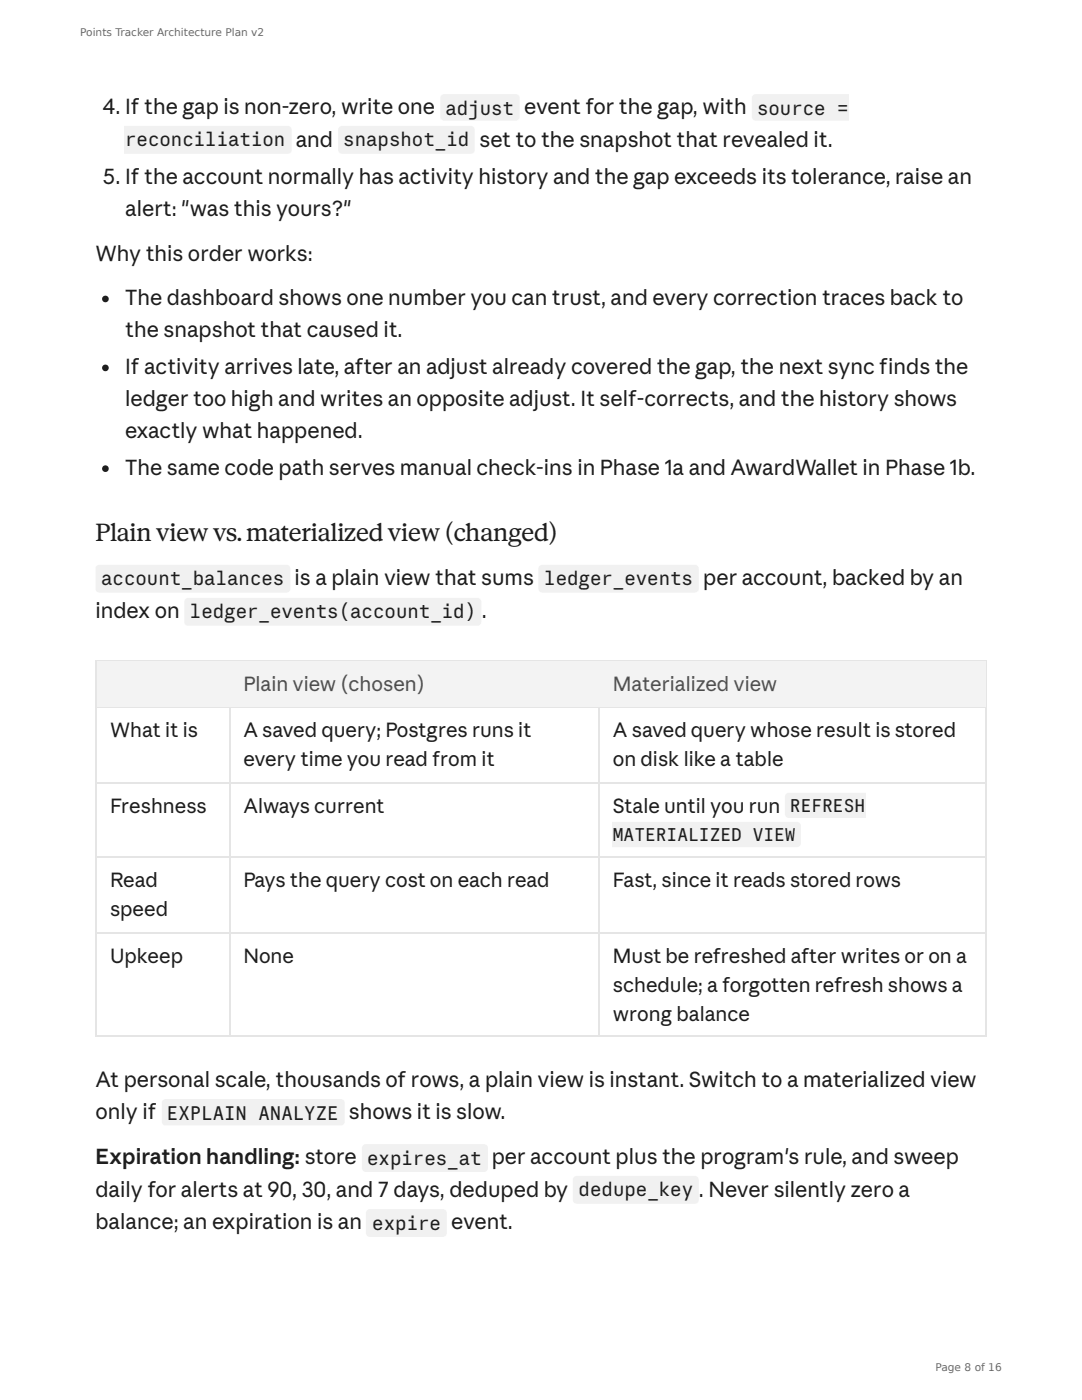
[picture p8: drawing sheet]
<svg xmlns="http://www.w3.org/2000/svg" width="216mm" height="279mm" viewBox="0 0 216 279" stroke-linecap="round" stroke-linejoin="round" font-family="sans-serif">
<defs><g id="words">
<text font-size="4.8" fill="#1f1e1d" x="19" y="107.9">Plainviewvs.materializedview(changed)</text>
<g font-size="4.2" fill="#1f1e1d">
<text x="20.4" y="22.8">4. If the gap is non-zero, write one</text>
<text x="104.6" y="22.8">event for the gap, with</text>
<text x="59" y="29.4">and</text>
<text x="95.7" y="29.4">set to the snapshot that revealed it.</text>
<text x="20.4" y="36.8">5. If the account normally has activity history and the gap exceeds its tolerance, raise an</text>
<text x="25" y="43.1">alert: &quot;was this yours?&quot;</text>
<text x="19" y="52.1">Why this order works:</text>
<text x="25" y="60.9">The dashboard shows one number you can trust, and every correction traces back to</text>
<text x="25" y="67.2">the snapshot that caused it.</text>
<text x="25" y="74.6">If activity arrives late, after an adjust already covered the gap, the next sync finds the</text>
<text x="25" y="81">ledger too high and writes an opposite adjust. It self-corrects, and the history shows</text>
<text x="25" y="87.3">exactly what happened.</text>
<text x="25" y="94.7">The same code path serves manual check-ins in Phase 1a and AwardWallet in Phase 1b.</text>
<text x="58.8" y="116.7">is a plain view that sums</text>
<text x="140.3" y="116.7">per account, backed by an</text>
<text x="19" y="123.3">index on</text>
<text x="96.2" y="123.3">.</text>
<text x="19" y="217">At personal scale, thousands of rows, a plain view is instant. Switch to a materialized view</text>
<text x="19" y="223.3">only if</text>
<text x="69.6" y="223.3">shows it is slow.</text>
<text x="19" y="232.3">Expiration handling: store</text>
<text x="98.1" y="232.3">per account plus the program's rule, and sweep</text>
<text x="19" y="238.9">daily for alerts at 90, 30, and 7 days, deduped by</text>
<text x="139.5" y="238.9">.</text>
<text x="141.3" y="238.9">Never silently zero a</text>
<text x="19" y="245.3">balance; an expiration is an</text>
<text x="90" y="245.3">event.</text>
</g>
<g font-size="4" fill="#52514e">
<text x="48.6" y="137.8">Plain view (chosen)</text>
<text x="122.3" y="137.8">Materialized view</text>
</g>
<g font-size="4" fill="#1f1e1d">
<text x="22" y="147.1">What it is</text>
<text x="48.6" y="147.1">A saved query; Postgres runs it</text>
<text x="122.3" y="147.1">A saved query whose result is stored</text>
<text x="48.6" y="152.9">every time you read from it</text>
<text x="122.3" y="152.9">on disk like a table</text>
<text x="22" y="162.2">Freshness</text>
<text x="48.6" y="162.2">Always current</text>
<text x="122.3" y="162.2">Stale until you run</text>
<text x="22" y="177">Read</text>
<text x="48.6" y="177">Pays the query cost on each read</text>
<text x="122.3" y="177">Fast, since it reads stored rows</text>
<text x="22" y="182.8">speed</text>
<text x="22" y="192.1">Upkeep</text>
<text x="48.6" y="192.1">None</text>
<text x="122.3" y="192.1">Must be refreshed after writes or on a</text>
<text x="122.3" y="197.9">schedule; a forgotten refresh shows a</text>
<text x="122.3" y="203.7">wrong balance</text>
</g>
<g font-size="3.8" fill="#1f1e1d">
<text x="88.9" y="22.9">adjust</text>
<text x="151.1" y="22.9">source =</text>
<text x="25" y="29.2">reconciliation</text>
<text x="68.5" y="29.2">snapshot_id</text>
<text x="20.2" y="116.8">account_balances</text>
<text x="108.6" y="116.8">ledger_events</text>
<text x="37.9" y="123.4">ledger_events(account_id)</text>
<text x="33.3" y="223.4">EXPLAIN ANALYZE</text>
<text x="73.3" y="232.4">expires_at</text>
<text x="115.5" y="238.8">dedupe_key</text>
<text x="74.3" y="245.4">expire</text>
</g>
<g font-size="3.6" fill="#1f1e1d">
<text x="122.3" y="167.8">MATERIALIZED VIEW</text>
<text x="157.6" y="162">REFRESH</text>
</g>
<g font-size="2.1" fill="#6b6b6b">
<text x="16" y="7.1">Points Tracker Architecture Plan v2</text>
<text x="186.7" y="273.6">Page 8 of 16</text>
</g>
</g></defs>
<g fill="#f3f1ec">
<path d="M88.1 19l.5-.2h14.3a.79 .79 0 0 1 .8 .8v3.7a.79 .79 0 0 1-.8 .8h-14.3a.79 .79 0 0 1-.8-.8v-3.7z"/>
<path d="M150.3 19l.5-.2h18.6v5.3h-18.6a.79 .79 0 0 1-.8-.8v-3.7z"/>
<path d="M24.8 25.1h32.6a.79 .79 0 0 1 .8 .8v4a.79 .79 0 0 1-.8 .8h-32.6z"/>
<path d="M67.7 25.4l.6-.3h25.6a.79 .79 0 0 1 .8 .8v4a.79 .79 0 0 1-.8 .8h-25.6a.79 .79 0 0 1-.8-.8v-4z"/>
</g>
<g fill="#1f1e1d">
<circle cx="21" cy="59.7" r=".66"/>
<circle cx="21" cy="73.4" r=".66"/>
<circle cx="21" cy="93.5" r=".66"/>
</g>
<g fill="#f3f1ec">
<path d="M19.3 112.9l.5-.2h37.3a.79 .79 0 0 1 .8 .8v4a.79 .79 0 0 1-.8 .8h-37.3a.79 .79 0 0 1-.8-.8v-4z"/>
<path d="M107.7 112.9l.5-.2h30.4a.79 .79 0 0 1 .8 .8v4a.79 .79 0 0 1-.8 .8h-30.4a.79 .79 0 0 1-.8-.8v-4z"/>
<path d="M37 119.6l.6-.3h57.6a.79 .79 0 0 1 .8 .8v4a.79 .79 0 0 1-.8 .8h-57.6a.79 .79 0 0 1-.8-.8v-4z"/>
<path d="M32.5 219.6l.6-.3h34.9a.79 .79 0 0 1 .8 .8v3.7a.79 .79 0 0 1-.8 .8h-34.9a.79 .79 0 0 1-.8-.8v-3.7z"/>
<path d="M72.5 228.6l.5-.3h23.6a.79 .79 0 0 1 .8 .8v4a.79 .79 0 0 1-.8 .8h-23.6a.79 .79 0 0 1-.8-.8v-4z"/>
<path d="M114.5 234.9l.6-.2h23.5a.79 .79 0 0 1 .8 .8v3.9a.79 .79 0 0 1-.8 .8h-23.5a.79 .79 0 0 1-.8-.8v-3.9z"/>
<path d="M73.3 241.5l.5-.2h14.6a.79 .79 0 0 1 .8 .8v4a.79 .79 0 0 1-.8 .8h-14.6a.79 .79 0 0 1-.8-.8v-4z"/>
</g>
<path d="M19 131.9h177.8M19.2 131.8v75.1M45.9 131.8v75.1M119.5 131.8v75.1M196.7 131.8v75.1M19 141.2h177.8M19 156.2h177.8M19 171.1h177.8M19 186.1h177.8M19 206.8h177.8" fill="none" stroke="#e8e5dc" stroke-width=".26"/>
<g fill="#f5f3ed">
<path d="M19.3 132h26.5v9.1h-26.5z"/>
<path d="M46 132h73.4v9.1h-73.4z"/>
<path d="M119.6 132h77v9.1h-77z"/>
</g>
<g fill="#f3f1ec">
<path d="M156.9 158.5l.5-.3h15.4v5h-15.4a.79 .79 0 0 1-.8-.7v-3.5z"/>
<path d="M122.2 164h36.8a.79 .79 0 0 1 .8 .8v3.5a.79 .79 0 0 1-.8 .8h-36.8z"/>
</g>
<use href="#words"/>
</svg>
